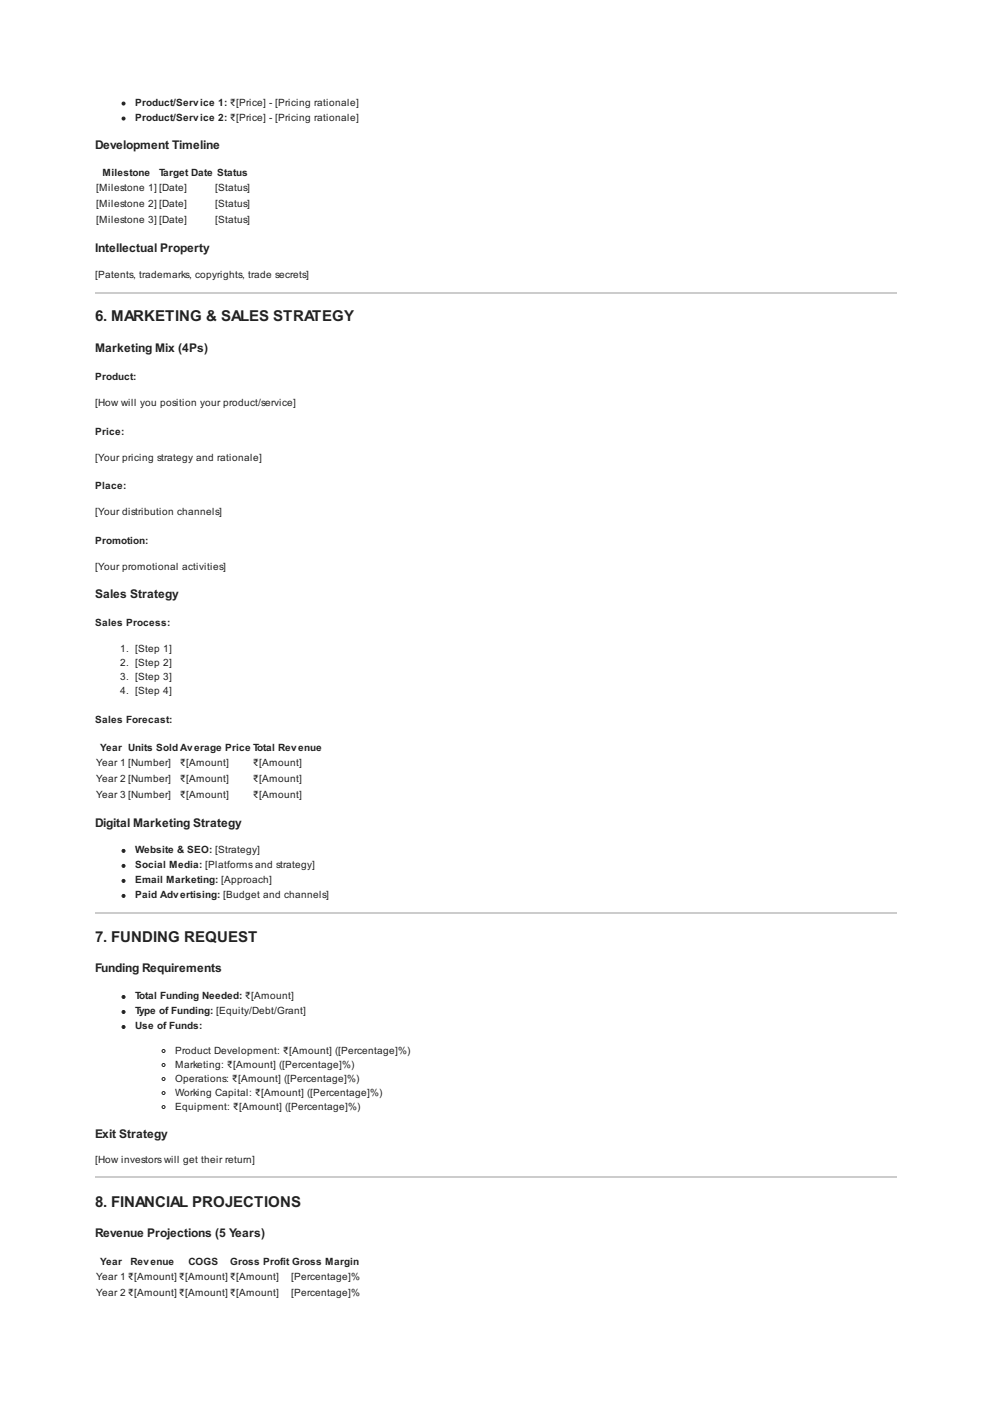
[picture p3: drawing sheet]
<svg xmlns="http://www.w3.org/2000/svg" width="210mm" height="297mm" viewBox="0 0 210 297" stroke-linecap="round" stroke-linejoin="round" font-family="sans-serif">
<defs><g id="words">
<g font-size="3.2" fill="#222">
<text x="20.1" y="67.9">6. MARKETING &amp; SALES STRATEGY</text>
<text x="20.1" y="199.4">7. FUNDING REQUEST</text>
<text x="20.1" y="255.3">8. FINANCIAL PROJECTIONS</text>
</g>
<g font-size="2.5" fill="#222">
<text x="20.1" y="31.5">Development Timeline</text>
<text x="20.1" y="53.3">Intellectual Property</text>
<text x="20.1" y="74.5">Marketing Mix (4Ps)</text>
<text x="20.1" y="126.6">Sales Strategy</text>
<text x="20.1" y="175">Digital Marketing Strategy</text>
<text x="20.1" y="205.7">Funding Requirements</text>
<text x="20.1" y="240.7">Exit Strategy</text>
<text x="20.1" y="261.6">Revenue Projections (5 Years)</text>
</g>
<g font-size="2.1" fill="#222">
<text x="28.6" y="22.4">Product/Service 1: ₹[Price] - [Pricing rationale]</text>
<text x="28.6" y="25.6">Product/Service 2: ₹[Price] - [Pricing rationale]</text>
<text x="20.3" y="40.4">[Milestone 1] [Date]</text>
<text x="21.7" y="37.3">Milestone</text>
<text x="33.7" y="37.3">Target Date Status</text>
<text x="45.5" y="40.4">[Status]</text>
<text x="20.3" y="43.8">[Milestone 2] [Date]</text>
<text x="20.3" y="47.2">[Milestone 3] [Date]</text>
<text x="45.5" y="43.8">[Status]</text>
<text x="45.5" y="47.2">[Status]</text>
<text x="20.1" y="58.8">[Patents, trademarks, copyrights, trade secrets]</text>
<text x="20.1" y="80.4">Product:</text>
<text x="20.1" y="85.9">[How will you position your product/service]</text>
<text x="20.1" y="92.1">Price:</text>
<text x="20.1" y="97.6">[Your pricing strategy and rationale]</text>
<text x="20.1" y="103.5">Place:</text>
<text x="20.1" y="109">[Your distribution channels]</text>
<text x="20.1" y="115.1">Promotion:</text>
<text x="20.1" y="120.6">[Your promotional activities]</text>
<text x="20.1" y="132.5">Sales Process:</text>
<text x="25.4" y="138">1. [Step 1]</text>
<text x="25.4" y="141">2. [Step 2]</text>
<text x="25.4" y="143.9">3. [Step 3]</text>
<text x="25.4" y="146.9">4. [Step 4]</text>
<text x="20.1" y="153">Sales Forecast:</text>
<text x="21.2" y="159">Year Units Sold Average Price Total Revenue</text>
<text x="20.3" y="162.1">Year 1 [Number]</text>
<text x="20.3" y="165.5">Year 2 [Number]</text>
<text x="38.1" y="162.1">₹[Amount]</text>
<text x="38.1" y="165.5">₹[Amount]</text>
<text x="53.6" y="162.1">₹[Amount]</text>
<text x="53.6" y="165.5">₹[Amount]</text>
<text x="20.3" y="168.9">Year 3 [Number]</text>
<text x="38.1" y="168.9">₹[Amount]</text>
<text x="53.6" y="168.9">₹[Amount]</text>
<text x="28.6" y="180.6">Website &amp; SEO: [Strategy]</text>
<text x="28.6" y="183.7">Social Media: [Platforms and strategy]</text>
<text x="28.6" y="186.9">Email Marketing: [Approach]</text>
<text x="28.6" y="190.1">Paid Advertising: [Budget and channels]</text>
<text x="28.6" y="211.5">Total Funding Needed: ₹[Amount]</text>
<text x="28.6" y="214.6">Type of Funding: [Equity/Debt/Grant]</text>
<text x="28.6" y="217.8">Use of Funds:</text>
<text x="37" y="222.9">Product Development: ₹[Amount] ([Percentage]%)</text>
<text x="37" y="225.8">Marketing: ₹[Amount] ([Percentage]%)</text>
<text x="37" y="228.8">Operations: ₹[Amount] ([Percentage]%)</text>
<text x="37" y="231.8">Working Capital: ₹[Amount] ([Percentage]%)</text>
<text x="37" y="234.7">Equipment: ₹[Amount] ([Percentage]%)</text>
<text x="20.1" y="246">[How investors will get their return]</text>
<text x="21.2" y="267.5">Year</text>
<text x="27.6" y="267.5">Revenue</text>
<text x="39.9" y="267.5">COGS</text>
<text x="48.7" y="267.5">Gross Profit Gross Margin</text>
<text x="20.3" y="270.7">Year 1 ₹[Amount] ₹[Amount] ₹[Amount]</text>
<text x="20.3" y="274.1">Year 2 ₹[Amount] ₹[Amount] ₹[Amount]</text>
<text x="61.6" y="270.7">[Percentage]%</text>
<text x="61.6" y="274.1">[Percentage]%</text>
</g>
</g></defs>
<path d="M20.1 61.9h169.6M20.1 193.1h169.6M20.1 249h169.6" fill="none" stroke="#ccc" stroke-width=".21"/>
<g fill="#222" stroke="#222" stroke-width=".21">
<circle cx="26.1" cy="21.9" r=".32"/>
<circle cx="26.1" cy="25.1" r=".32"/>
<circle cx="26.1" cy="180" r=".32"/>
<circle cx="26.1" cy="183.2" r=".32"/>
<circle cx="26.1" cy="186.4" r=".32"/>
<circle cx="26.1" cy="189.5" r=".32"/>
<circle cx="26.1" cy="210.9" r=".32"/>
<circle cx="26.1" cy="214.1" r=".32"/>
<circle cx="26.1" cy="217.3" r=".32"/>
</g>
<g fill="none" stroke="#222" stroke-width=".21">
<circle cx="34.6" cy="222.4" r=".32"/>
<circle cx="34.6" cy="234.2" r=".32"/>
<circle cx="34.6" cy="228.3" r=".32"/>
<circle cx="34.6" cy="231.2" r=".32"/>
<circle cx="34.6" cy="225.3" r=".32"/>
</g>
<use href="#words"/>
</svg>
